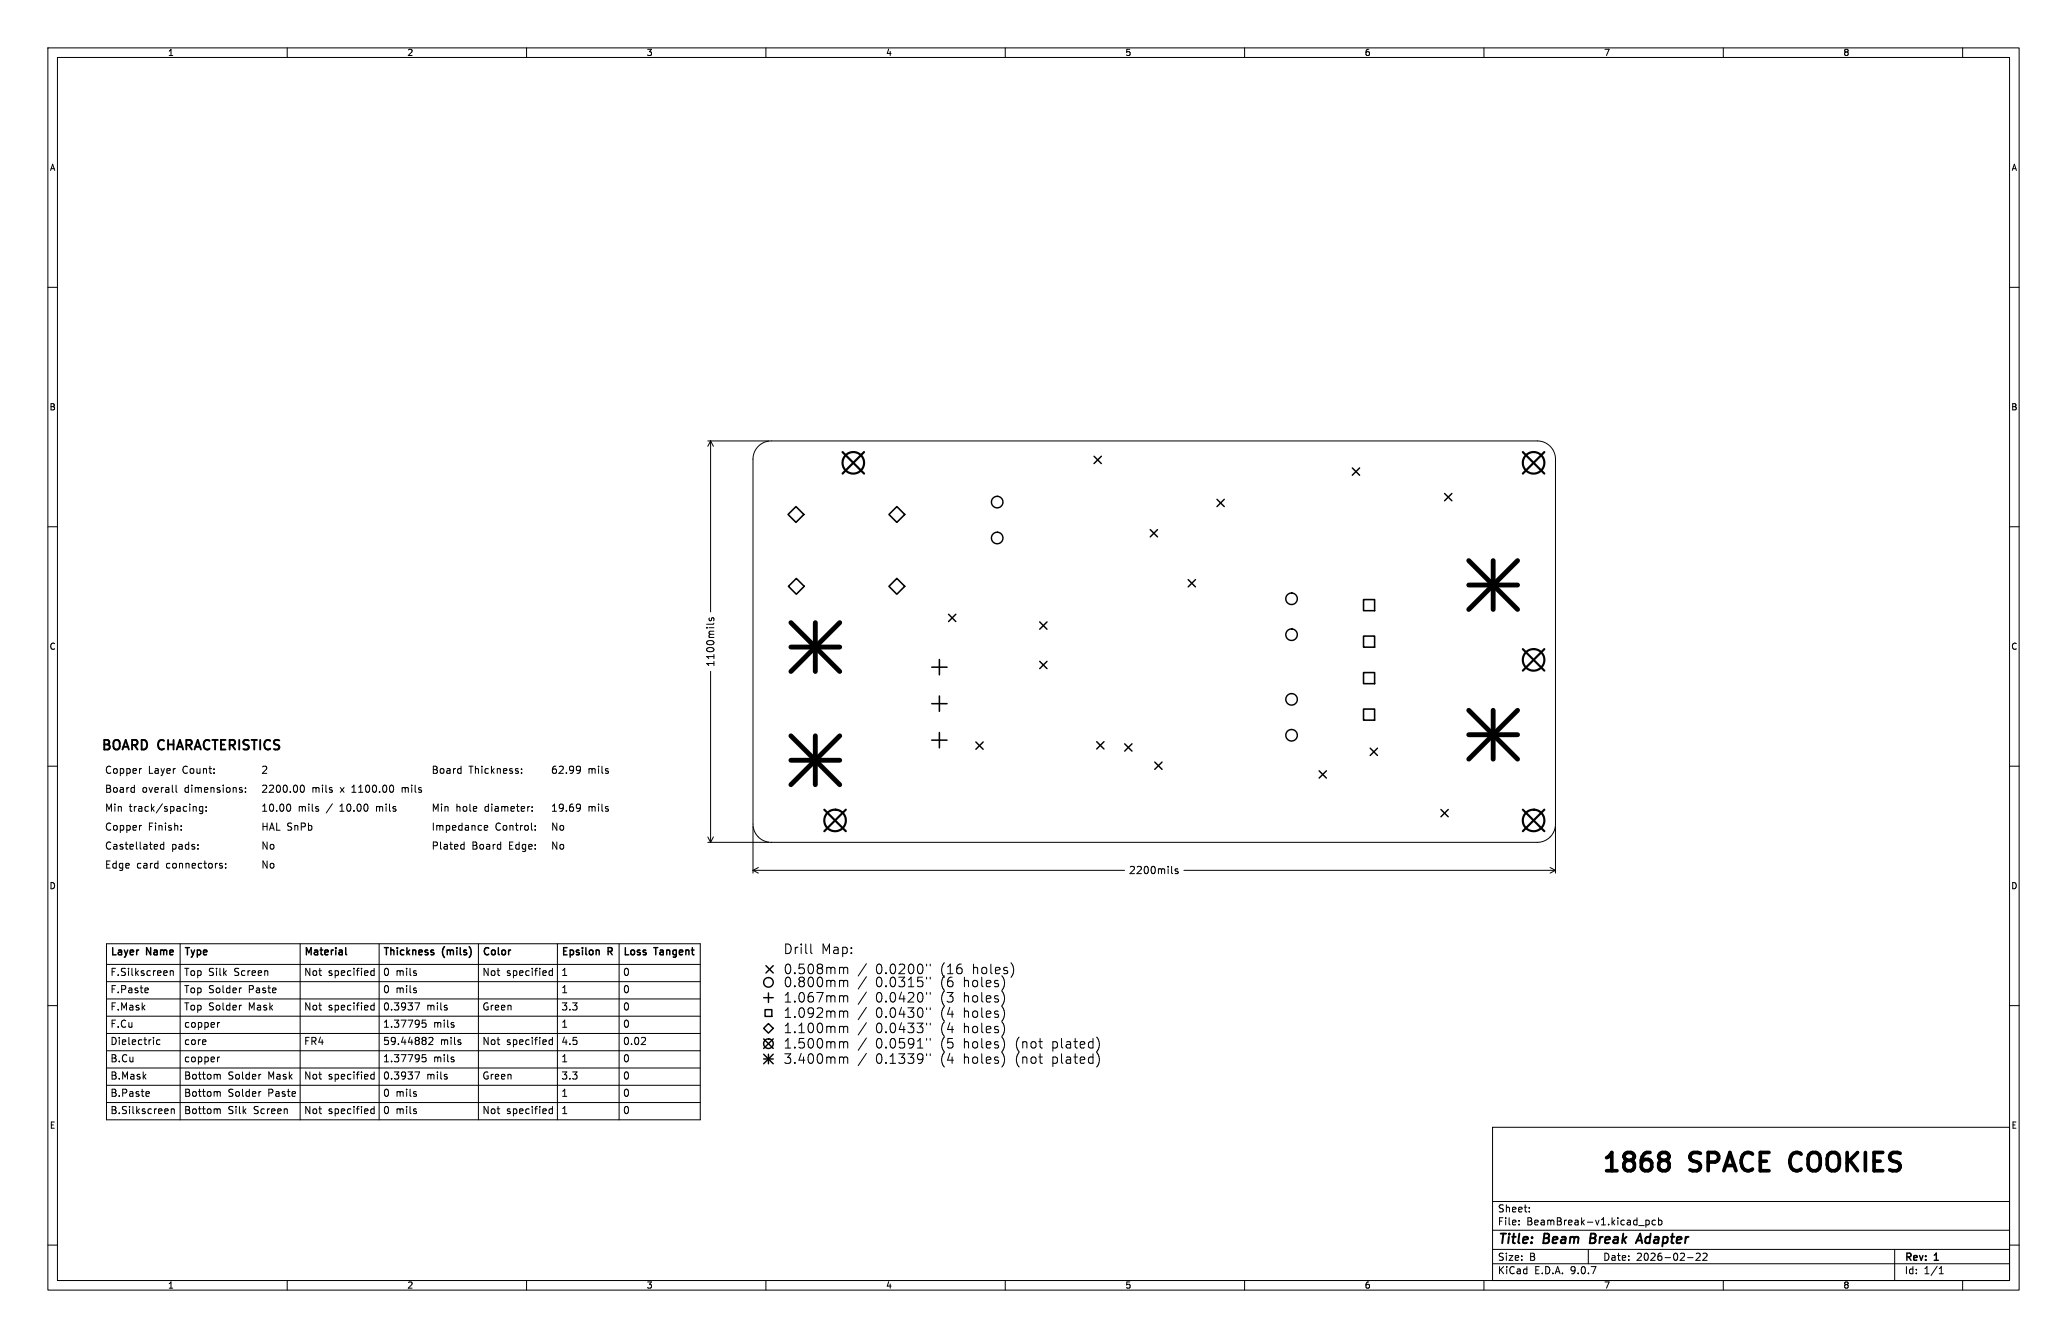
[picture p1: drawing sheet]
<svg xmlns="http://www.w3.org/2000/svg" width="432mm" height="279mm" viewBox="0 0 432 279" stroke-linecap="round" stroke-linejoin="round" font-family="sans-serif">
<defs><g id="words">
<g font-size="5.3">
<text x="334.4" y="245.8">1868</text>
<text x="353.3" y="245.8">SPACE</text>
<text x="375.7" y="245.8">COOKIES</text>
</g>
<g font-size="2.8">
<text x="21" y="157.6">BOARD</text>
<text x="33.2" y="157.6">CHARACTERISTICS</text>
<text x="312.8" y="260.3">Title:</text>
<text x="322.5" y="260.3">Beam</text>
<text x="333" y="260.3">Break</text>
<text x="343.7" y="260.3">Adapter</text>
</g>
<g font-size="2.1">
<text x="149.5" y="139.4" transform="rotate(-90 149.5 139.4)">1100mils</text>
<text x="21.8" y="162">Copper</text>
<text x="21.8" y="166">Board</text>
<text x="29.7" y="166">overall</text>
<text x="31" y="162">Layer</text>
<text x="38.4" y="162">Count:</text>
<text x="38.8" y="166">dimensions:</text>
<text x="54.5" y="162">2</text>
<text x="54.5" y="166">2200.00</text>
<text x="65.2" y="166">mils</text>
<text x="71.3" y="166">x</text>
<text x="74" y="166">1100.00</text>
<text x="84.7" y="166">mils</text>
<text x="90" y="162">Board</text>
<text x="98" y="162">Thickness:</text>
<text x="115" y="162">62.99</text>
<text x="122.9" y="162">mils</text>
<text x="21.8" y="169.9">Min</text>
<text x="21.8" y="173.9">Copper</text>
<text x="27" y="169.9">track/spacing:</text>
<text x="31" y="173.9">Finish:</text>
<text x="54.5" y="169.9">10.00</text>
<text x="54.5" y="173.9">HAL SnPb</text>
<text x="62.3" y="169.9">mils</text>
<text x="68.5" y="169.9">/</text>
<text x="71.5" y="169.9">10.00</text>
<text x="79.4" y="169.9">mils</text>
<text x="90" y="173.9">Impedance</text>
<text x="90" y="169.9">Min</text>
<text x="95.3" y="169.9">hole</text>
<text x="101.5" y="169.9">diameter:</text>
<text x="103.5" y="173.9">Control:</text>
<text x="115" y="173.9">No</text>
<text x="115" y="169.9">19.69</text>
<text x="122.9" y="169.9">mils</text>
<text x="21.8" y="177.9">Castellated</text>
<text x="35.9" y="177.9">pads:</text>
<text x="54.5" y="177.9">No</text>
<text x="90" y="177.9">Plated</text>
<text x="98.6" y="177.9">Board</text>
<text x="106.6" y="177.9">Edge:</text>
<text x="115" y="177.9">No</text>
<text x="21.8" y="181.8">Edge</text>
<text x="28.6" y="181.8">card</text>
<text x="35" y="181.8">connectors:</text>
<text x="54.5" y="181.8">No</text>
<text x="235.7" y="182.8">2200mils</text>
<text x="23" y="200.2">Layer</text>
<text x="23" y="203.9">F.Silkscreen</text>
<text x="30.7" y="200.2">Name</text>
<text x="38.4" y="203.9">Top Silk</text>
<text x="38.4" y="200.2">Type</text>
<text x="48.7" y="203.9">Screen</text>
<text x="63.5" y="200.2">Material</text>
<text x="63.5" y="203.9">Not</text>
<text x="68.4" y="203.9">specified</text>
<text x="80" y="203.9">0 mils</text>
<text x="80" y="200.2">Thickness</text>
<text x="92.5" y="200.2">(mils)</text>
<text x="100.7" y="200.2">Color</text>
<text x="100.7" y="203.9">Not</text>
<text x="105.6" y="203.9">specified</text>
<text x="117.2" y="203.9">1</text>
<text x="117.2" y="200.2">Epsilon</text>
<text x="127.1" y="200.2">R</text>
<text x="130.1" y="203.9">0</text>
<text x="130.1" y="200.2">Loss</text>
<text x="136.8" y="200.2">Tangent</text>
<text x="23" y="207.5">F.Paste</text>
<text x="38.4" y="207.5">Top Solder</text>
<text x="51.7" y="207.5">Paste</text>
<text x="80" y="207.5">0 mils</text>
<text x="117.2" y="207.5">1</text>
<text x="130.1" y="207.5">0</text>
<text x="23" y="214.8">F.Cu</text>
<text x="23" y="211.1">F.Mask</text>
<text x="38.4" y="211.1">Top Solder</text>
<text x="38.4" y="214.8">copper</text>
<text x="51.7" y="211.1">Mask</text>
<text x="63.5" y="211.1">Not</text>
<text x="68.4" y="211.1">specified</text>
<text x="80" y="214.8">1.37795</text>
<text x="80" y="211.1">0.3937</text>
<text x="89" y="211.1">mils</text>
<text x="90.4" y="214.8">mils</text>
<text x="100.7" y="211.1">Green</text>
<text x="117.2" y="211.1">3.3</text>
<text x="117.2" y="214.8">1</text>
<text x="130.1" y="214.8">0</text>
<text x="130.1" y="211.1">0</text>
<text x="23" y="218.4">Dielectric</text>
<text x="23" y="222">B.Cu</text>
<text x="38.4" y="222">copper</text>
<text x="38.4" y="218.4">core</text>
<text x="63.5" y="218.4">FR4</text>
<text x="80" y="222">1.37795</text>
<text x="80" y="218.4">59.44882</text>
<text x="90.4" y="222">mils</text>
<text x="91.8" y="218.4">mils</text>
<text x="100.7" y="218.4">Not</text>
<text x="105.6" y="218.4">specified</text>
<text x="117.2" y="222">1</text>
<text x="117.2" y="218.4">4.5</text>
<text x="130.1" y="222">0</text>
<text x="130.1" y="218.4">0.02</text>
<text x="23" y="225.6">B.Mask</text>
<text x="38.4" y="225.6">Bottom</text>
<text x="47.5" y="225.6">Solder</text>
<text x="55.7" y="225.6">Mask</text>
<text x="63.5" y="225.6">Not</text>
<text x="68.4" y="225.6">specified</text>
<text x="80" y="225.6">0.3937</text>
<text x="89" y="225.6">mils</text>
<text x="100.7" y="225.6">Green</text>
<text x="117.2" y="225.6">3.3</text>
<text x="130.1" y="225.6">0</text>
<text x="23" y="232.8">B.Silkscreen</text>
<text x="23" y="229.2">B.Paste</text>
<text x="38.4" y="232.8">Bottom</text>
<text x="38.4" y="229.2">Bottom</text>
<text x="47.5" y="232.8">Silk</text>
<text x="47.5" y="229.2">Solder</text>
<text x="52.7" y="232.8">Screen</text>
<text x="55.7" y="229.2">Paste</text>
<text x="63.5" y="232.8">Not</text>
<text x="68.4" y="232.8">specified</text>
<text x="80" y="229.2">0 mils</text>
<text x="80" y="232.8">0 mils</text>
<text x="100.7" y="232.8">Not</text>
<text x="105.6" y="232.8">specified</text>
<text x="117.2" y="229.2">1</text>
<text x="117.2" y="232.8">1</text>
<text x="130.1" y="229.2">0</text>
<text x="130.1" y="232.8">0</text>
<text x="312.8" y="256.1">File:</text>
<text x="312.8" y="253.4">Sheet:</text>
<text x="318.9" y="256.1">BeamBreak-v1.kicad_pcb</text>
<text x="312.8" y="263.5">Size:</text>
<text x="319.5" y="263.5">B</text>
<text x="334.8" y="263.5">Date:</text>
<text x="341.8" y="263.5">2026-02-22</text>
<text x="397.8" y="263.7">Rev:</text>
<text x="404.2" y="263.7">1</text>
<text x="312.8" y="266.3">KiCad</text>
<text x="320.5" y="266.3">E.D.A.</text>
<text x="328.1" y="266.3">9.0.7</text>
<text x="397.8" y="266.3">Id:</text>
<text x="401.9" y="266.3">1/1</text>
</g>
<g font-size="1.8">
<text x="35" y="11.9">1</text>
<text x="85" y="11.9">2</text>
<text x="135" y="11.9">3</text>
<text x="185" y="11.9">4</text>
<text x="235" y="11.9">5</text>
<text x="285" y="11.9">6</text>
<text x="335" y="11.9">7</text>
<text x="385" y="11.9">8</text>
<text x="10.3" y="35.9">A</text>
<text x="420.1" y="35.9">A</text>
<text x="10.3" y="85.9">B</text>
<text x="420.1" y="85.9">B</text>
<text x="10.3" y="135.9">C</text>
<text x="420.1" y="135.9">C</text>
<text x="10.3" y="185.9">D</text>
<text x="420.1" y="185.9">D</text>
<text x="10.3" y="235.9">E</text>
<text x="420.1" y="235.9">E</text>
<text x="35" y="269.3">1</text>
<text x="85" y="269.3">2</text>
<text x="135" y="269.3">3</text>
<text x="185" y="269.3">4</text>
<text x="235" y="269.3">5</text>
<text x="285" y="269.3">6</text>
<text x="335" y="269.3">7</text>
<text x="385" y="269.3">8</text>
</g>
</g></defs>
<g fill="none" stroke="#000" stroke-width=".21">
<path d="M10 10h411.8v259.4h-411.8zM12 12h407.8v255.4h-407.8zM60 10v2M110 10v2M160 10v2M210 10v2M260 10v2M310 10v2M360 10v2M410 10v2M10 60h2M419.8 60h2"/>
<path d="M147.9 92.1h12.7M148.4 92.1v35.7M148.4 92.1l.6 1.1M148.4 92.1l-.5 1.1M158.4 93.2l1.3-.8 1.4-.3h160l1.7 .4 .9 .5 .6 .8 .5 1 .1 1v76.3l-.3 1.6-.6 .9-.8 .7-1 .4-1 .2h-160.1l-1.6-.4-.9-.6-.7-.8-.4-.9-.2-1.1v-76.3l.3-1.4zM10 110h2M419.8 110h2M148.2 129.1l-.1 .3 .2 .2h.3l.1-.5h.4v.5M149.1 130.1v.2M10 160h2M96.3 160v1.5M120.7 160l.5 .1a.99 .99 0 0 1-.4 1.4"/>
<path d="M148.4 140.2v35.7M419.8 160h2M27.9 164.5h.2M28.1 164v1.5M28.1 165.4l-.2 .1M29.6 172.4h-.3M29.6 160.5l-.3 .1M32.9 176.4v.3l-.7 .1M34.2 176.4l-.4-.1-.3 .3 .1 .7h.6M34.2 175.8v1.5M36.8 164v1.2l.2 .3M37.9 172.4v.2"/>
<path d="M37.9 173.2v.2M40.4 168.5h.5l.1 .9M42.4 168.5l-.5-.1-.3 .3 .2 .6h.6M42.4 168.4v1.2l-.3 .3-.4-.1M43.1 169.3v.1M43.1 168.5v.1M50.4 165l.2 .2-.2 .3M50.4 164.5h.2M51.3 165.3v.2M51.3 164.5v.2M60.2 167.9a.8 .8 0 0 1 .5 .8 .8 .8 0 0 1-.5 .7M62.9 164.1l.2-.1a.8 .8 0 0 1 .5 .7 .8 .8 0 0 1-.5 .8l-.2-.2-.2-.4z"/>
<path d="M78.7 168.4v1M78.9 168.4l-.2 .2M82.2 164.2v1M84 164.5v1M84.2 164.5l-.2 .1M96.2 160.5l.1 .1M96.3 161.4l-.1 .1M96.5 176.3l.5 .1M97 177.3h-.5M97 175.8v1.5M101.2 172.9l.7-.2-.1-.3h-.4l-.2 .2v.7h.6M109 161.4v.1"/>
<path d="M109 160.6v.1M111.2 169.3v.1M111.2 168.5v.1M111.8 173.2v.2M111.8 172.4v.2M120.7 167.9l.5 .2a.99 .99 0 0 1-.4 1.3M121.3 168.6l-.2 .2h-.4M121.3 160.6l-.2 .3h-.4M147.9 175.9h12.7M147.9 174.8l.5 1.1M149 174.8l-.6 1.1M157.3 172.6v9.7"/>
<path d="M161.1 175.9h.1M324.9 172.6v9.7M22.2 197.1h124.1v36.7h-124.1zM37.6 197.1v36.7M46.3 180.8l.2 .2-.2 .3M46.3 180.3l.1 .1M47.1 180.4v.1M47.1 181.1v.2M62.7 197.1v36.7M79.2 197.1v36.7M99.9 197.1v36.7M116.4 197.1v36.7"/>
<path d="M129.3 197.1v36.7M157.3 181.7h77.6M157.3 181.7l1.1 .6M158.4 181.2l-1.1 .5M164.1 197.1a1.01 1.01 0 0 1 1.2 1 1.01 1.01 0 0 1-1.2 1zM166.1 197.8v1.3M166.7 197.8l-.4 .1-.2 .3M167.4 197.1v.2M167.4 197.8v1.3M168.3 197.1v1.7l.3 .3M169.4 197.1v1.7l.3 .3M171.9 199.1v-2l.7 1.5 .7-1.5v2"/>
<path d="M174.2 197.9h.8l.1 1.2M175.1 198.3l-.7 .1a.39 .39 0 0 0-.3 .3 .39 .39 0 0 0 .3 .4l.7-.1M176 197.9l.6-.1 .4 .4v.5l-.2 .3h-.8M176 197.8v2M177.9 197.9v.2M177.9 198.9v.2M244.8 182.4h.2M246.1 181.5l-.4-.1-.2 .2v.3l.6 .1v.4h-.6M247.3 181.7h77.6M323.8 181.2l1.1 .5M324.9 181.7l-1.1 .6M10 210h2"/>
<path d="M22.2 208.6h124.1M22.2 205h124.1M22.2 219.4h124.1M22.2 212.2h124.1M22.2 215.8h124.1M22.2 201.4h124.1M30.8 206.3l.2 .4-.7 .1M30.9 207.2l-.1 .1M33.4 217.2l-.4-.1-.3 .3 .1 .7h.6M35.6 202.8l.2-.1 .3 .1 .1 .9M35.6 202.7v1M45.9 213.5l-.5 .3"/>
<path d="M50.4 209.9l-.3 .2M50.4 206.3l-.3 .2M55.9 202.8v.9M57.6 206.4l.1 .3-.8 .1M78.2 202.8l-.5-.1-.3 .3 .2 .6h.6M78.2 202.2v1.5M78.2 209.4v1.5M78.2 210l-.5-.1-.3 .3 .2 .6h.6M86.7 209.4h1l-.7 1.5M86.8 206.8l.2 .2-.2 .3M86.8 203.2l.2 .2-.2 .3M86.8 206.3l.1 .1"/>
<path d="M86.8 202.7l.1 .1M88.9 213h-.7v.7l.2-.1 .5 .1 .1 .2-.1 .5-.2 .1-.5-.1M89.6 216.8l.6-.2 .2 .5-.9 1h.9M93.2 210.4l.2 .2-.2 .3M93.2 209.9l.2 .1M94.7 214l.2 .2-.2 .3M94.7 213.5l.1 .1M96.1 217.6l.2 .2-.2 .3M96.1 217.1l.1 .1M115.4 202.8l-.4-.1-.3 .3 .1 .6h.6M115.4 202.2v1.5M115.4 216.6v1.5"/>
<path d="M115.4 217.2l-.4-.1-.3 .3 .1 .7h.6M134.7 216.7l.2 .2-.1 .4-.9 .8h1M164 217.4l.6-.5v2M164 214.2l.6-.5v2M164 207.8l.6-.5v2M164 211l.6-.5v2M164 218.9h1.2M164 209.3h1.2M164 215.7h1.2M164 212.5h1.2M164.2 201.5l.3-.2a1.05 1.05 0 0 1 .5 1.7 .47 .47 0 0 1-.4 .3 .47 .47 0 0 1-.5-.4l-.1-.8zM164.2 204.2l.3-.1a1.05 1.05 0 0 1 .5 1.7 .47 .47 0 0 1-.4 .3 .47 .47 0 0 1-.5-.4l-.1-.9z"/>
<path d="M166 215.5v.2M166 203.1v.2M166 212.3v.2M166 209.1v.2M166 205.9v.2M166 218.7v.2M166.9 215.7h1.1M166.9 214.2l.6-.5v2M167.1 210.6a.57 .57 0 0 1 .7 0 .57 .57 0 0 1 .2 .6l-.1 .9a.49 .49 0 0 1-.4 .4 .49 .49 0 0 1-.5-.4l-.1-.9zM167.1 207.4a.57 .57 0 0 1 .7 0 .57 .57 0 0 1 .2 .6l-.1 .9a.49 .49 0 0 1-.4 .3 .49 .49 0 0 1-.5-.3l-.1-.9zM167.3 204.9a.43 .43 0 0 1-.4-.4 .43 .43 0 0 1 .4-.4h.4a.43 .43 0 0 1 .3 .4 .43 .43 0 0 1-.3 .4M167.3 204.9l-.4 .4 .1 .6 .3 .2 .6-.1 .1-.3v-.4l-.3-.4"/>
<path d="M167.3 204.9h.4M167.4 220l-.5 1.4h1.2M167.9 216.9h-.9l-.1 .9 .3-.2 .7 .1 .1 .3-.1 .7-.2 .2h-.5l-.3-.2M167.9 201.3h-.9l-.1 1 .3-.2 .7 .1 .1 .3-.1 .6-.2 .2h-.5l-.3-.2M169 201.5l.5-.2a1.25 1.25 0 0 1 0 2h-.2a1.18 1.18 0 0 1-.4-1.6zM169 213.8a.58 .58 0 0 1 .7 0 .58 .58 0 0 1 .2 .6v.9a.49 .49 0 0 1-.5 .4 .49 .49 0 0 1-.5-.4l-.1-.9zM169 217a.58 .58 0 0 1 .7 0 .58 .58 0 0 1 .2 .6v.9a.49 .49 0 0 1-.5 .4 .49 .49 0 0 1-.5-.4l-.1-.9zM169 204.2l.5-.1a1.25 1.25 0 0 1 0 2h-.2a1.18 1.18 0 0 1-.4-1.7zM169.8 207.3a.79 .79 0 0 0-1 .8v.8l.2 .3 .6 .1 .3-.2v-.7l-.1-.3-.6-.1-.4 .4M169.9 211.3l-.3 .4-.6-.1-.2-.3v-.5l.2-.3h.6l.3 .1a1.36 1.36 0 0 1-.4 1.8l-.5 .1M170.6 207.3h1.3l-.8 2M170.7 210.6l.3-.1h.7a.54 .54 0 0 1 .1 .8l-1.2 1.2h1.3"/>
<path d="M170.9 204.2l.5-.1a1.25 1.25 0 0 1 0 2 .66 .66 0 0 1-.7-.8zM170.9 217l.5-.1a1.25 1.25 0 0 1 0 2h-.2a1.13 1.13 0 0 1-.4-1.7zM170.9 213.8l.5-.1a1.25 1.25 0 0 1 0 2h-.2a1.13 1.13 0 0 1-.4-1.7zM171.1 202.2a.43 .43 0 0 1-.4-.4 .43 .43 0 0 1 .4-.5h.4a.43 .43 0 0 1 .4 .5 .43 .43 0 0 1-.4 .4M171.1 202.2l-.4 .4 .1 .5 .3 .2 .6-.1 .2-.3v-.3l-.4-.4M171.1 202.2h.4M172.7 214.5l.6-.2 .3 .3M172.7 211.3l.6-.2 .3 .3M172.7 202.2a.5 .5 0 0 1 .9 .1M172.7 208.1a.5 .5 0 0 1 .9 .1M172.7 217.7a.5 .5 0 0 1 .9 .1M172.7 204.9a.5 .5 0 0 1 .9 .1"/>
<path d="M172.7 202v1.3M172.7 204.7v1.4M172.7 207.9v1.4M172.7 211.1v1.4M172.7 214.3v1.4M172.7 217.5v1.4M173.6 214.6l.3-.3 .4 .1 .1 1.3M173.6 217.8l.3-.3 .4 .1 .1 1.3M173.6 205l.3-.3 .4 .1 .1 1.3M173.6 208.2l.3-.3 .4 .1 .1 1.3M173.6 202.3l.3-.3 .4 .1 .1 1.2M173.6 211.4l.3-.3 .4 .1 .1 1.3"/>
<path d="M173.6 202.3v1M173.6 205v1.1M173.6 208.2v1.1M173.6 211.4v1.1M173.6 214.6v1.1M173.6 217.8v1.1M175.4 211.3a.5 .5 0 0 1 .8 0v.1M175.4 202.2a.5 .5 0 0 1 .8 .1M175.4 214.5l.5-.2 .3 .3M175.4 217.7a.5 .5 0 0 1 .8 .1M175.4 208.1a.5 .5 0 0 1 .8 .1M175.4 204.9a.5 .5 0 0 1 .8 .1"/>
<path d="M175.4 202v1.3M175.4 204.7v1.4M175.4 207.9v1.4M175.4 211.1v1.4M175.4 214.3v1.4M175.4 217.5v1.4M176.2 214.6l.3-.3 .5 .1 .1 1.3M176.2 205l.3-.3 .5 .1 .1 1.3M176.2 208.2l.3-.3 .5 .1 .1 1.3M176.2 211.4l.3-.3 .5 .1 .1 1.3M176.2 217.8l.3-.3 .5 .1 .1 1.3M176.2 202.3l.3-.3 .5 .1 .1 1.2"/>
<path d="M176.2 202.3v1M176.2 205v1.1M176.2 208.2v1.1M176.2 211.4v1.1M176.2 214.6v1.1M176.2 217.8v1.1M181 220l-1.7 2.5M181 207.2l-1.7 2.5M181 204l-1.7 2.5M181 210.4l-1.7 2.5M181 201.2l-1.7 2.6M181 213.6l-1.7 2.5"/>
<path d="M181 216.8l-1.7 2.5M183.3 204.2a.58 .58 0 0 1 .7 0 .58 .58 0 0 1 .2 .6v.5a.56 .56 0 0 1-.3 .7 .56 .56 0 0 1-.7-.3 1.71 1.71 0 0 1 .1-1.5zM183.3 213.8a.56 .56 0 0 1 .7-.1 .56 .56 0 0 1 .2 .7l-.1 .9a.49 .49 0 0 1-.4 .4 .49 .49 0 0 1-.5-.4l-.1-.9zM183.3 210.6a.56 .56 0 0 1 .7-.1 .56 .56 0 0 1 .2 .7l-.1 .9a.49 .49 0 0 1-.4 .4 .49 .49 0 0 1-.5-.4l-.1-.9zM183.3 201.5a.58 .58 0 0 1 .7-.1 .58 .58 0 0 1 .2 .7v.5a.56 .56 0 0 1-.3 .7 .56 .56 0 0 1-.7-.4 1.71 1.71 0 0 1 .1-1.4zM183.3 207.4l.5-.1a1.25 1.25 0 0 1 0 2l-.4-.1a1.38 1.38 0 0 1-.2-1.6zM183.3 217a.56 .56 0 0 1 .7-.1 .56 .56 0 0 1 .2 .7l-.1 .9a.49 .49 0 0 1-.4 .4 .49 .49 0 0 1-.5-.4l-.1-.9zM185.1 203.1v.2M185.1 205.9v.2M185.1 209.1v.2M185.1 212.3v.2M185.1 215.5v.2"/>
<path d="M185.1 218.7v.2M186.2 204.1a.5 .5 0 0 1 .8 .3 1.18 1.18 0 0 1-.4 1.7h-.2a1.18 1.18 0 0 1-.4-1.7zM186.2 213.7h.4a1.25 1.25 0 0 1 0 2h-.2a1.33 1.33 0 0 1-.2-2zM186.2 201.4a.5 .5 0 0 1 .8 .3 1.18 1.18 0 0 1-.4 1.6h-.2a1.18 1.18 0 0 1-.4-1.6zM186.2 216.9h.4a1.25 1.25 0 0 1 0 2h-.2a1.33 1.33 0 0 1-.2-2zM186.2 207.3h.4a1.25 1.25 0 0 1 0 2h-.2a1.21 1.21 0 0 1-.2-2zM186.2 210.5h.4a1.25 1.25 0 0 1 0 2h-.2a1.33 1.33 0 0 1-.2-2zM187.8 204.1h1.2l-.7 .7 .6 .2v.9l-.3 .2h-.6l-.2-.2M187.9 201.5l.2-.2h.5a.56 .56 0 0 1 .3 .9l-1.1 1.1h1.2M188.3 210.4l-.4 1.4h1.2M188.3 213.6l-.4 1.4h1.2M188.3 207.2l-.4 1.4h1.2"/>
<path d="M188.8 207.9v1.4M188.8 211.1v1.4M188.8 214.3v1.4M188.9 216.9h-1v.9l.2-.2 .7 .1 .2 .3-.1 .7-.3 .2h-.5l-.2-.2M189.7 210.5h1.2l-.7 .7 .6 .2v.9l-.3 .2h-.6l-.2-.2M189.7 213.7h1.2l-.7 .7 .6 .2v.9l-.3 .2h-.6l-.2-.2M189.8 204.6l.5-.5v2M189.8 207.4l.2-.1h.5l.3 .1 .1 .4-.1 .3-1.1 1.2h1.2M189.8 206.1h1.1M190 201.4a.59 .59 0 0 1 .7 .1 .59 .59 0 0 1 .2 .6v.5a.56 .56 0 0 1-.3 .7 .56 .56 0 0 1-.7-.4l-.1-.8zM190.9 217.7l-.4 .4-.6-.1-.1-.3v-.5l.3-.3h.4l.4 .3a1.48 1.48 0 0 1-.4 1.6l-.6 .1M191.6 213.7h1.2l-.7 .7 .6 .2v.9l-.3 .2h-.5l-.3-.2"/>
<path d="M191.7 217.4l.5-.5v2M191.7 218.9h1.1M191.9 201.4a.61 .61 0 0 1 .7 .1 .61 .61 0 0 1 .2 .6v.5a.56 .56 0 0 1-.3 .7 .56 .56 0 0 1-.7-.4 1.56 1.56 0 0 1 .1-1.5zM191.9 207.3h.4a1.25 1.25 0 0 1 0 2h-.2a1.33 1.33 0 0 1-.2-2zM191.9 210.5h.2a1.03 1.03 0 0 1 .6 1.6 .49 .49 0 0 1-.5 .4 .49 .49 0 0 1-.4-.4l-.1-.9zM192.7 204.1h-.9l-.1 .9 .2-.2 .7 .1 .2 .3-.1 .7-.3 .2h-.5l-.2-.2M193.6 201.3v.4M193.6 204.1v.3M193.6 207.3v.3M193.6 210.5v.3M193.6 213.7v.3M193.6 216.9v.3"/>
<path d="M194.3 201.3v.4M194.3 204.1v.3M194.3 207.3v.3M194.3 210.5v.3M194.3 213.7v.3M194.3 216.9v.3M197.3 203.8a2.29 2.29 0 0 0 0 3M197.3 213.4a2.29 2.29 0 0 0 0 3M197.3 219.8a2.29 2.29 0 0 0 0 3M197.3 201a2.29 2.29 0 0 0 0 3.1M197.3 210.2a2.29 2.29 0 0 0 0 3M197.3 216.6a2.29 2.29 0 0 0 0 3"/>
<path d="M197.3 207a2.29 2.29 0 0 0 0 3M197.9 207.3h1.2l-.7 .7 .6 .2v.9l-.3 .2h-.6l-.2-.2M197.9 201.9l.6-.6v2M197.9 203.3h1.2M198.4 213.6l-.5 1.4h1.3M198.4 210.4l-.5 1.4h1.3M198.4 220l-.5 1.4h1.3M198.9 204.1l-.6 .1a1.45 1.45 0 0 0-.3 1.6l.3 .3 .6-.1 .2-.3v-.5l-.4-.4h-.4l-.4 .4M198.9 211.1v1.4M198.9 214.3v1.4M199 216.9h-1l-.1 .9 .3-.2 .7 .1 .2 .3-.1 .7-.3 .2h-.5l-.3-.2M200.8 201.3l-.6 .1a1.52 1.52 0 0 0-.2 1.8h.8l.2-.3v-.4l-.4-.4h-.4l-.3 .4"/>
<path d="M201.5 214.5l.3-.2 .4 .1 .1 1.3M201.5 208.1a.5 .5 0 0 1 .8 .1v1.1M201.5 204.9a.5 .5 0 0 1 .8 .1v1.1M201.5 217.7a.5 .5 0 0 1 .8 .1v1.1M201.5 211.3a.5 .5 0 0 1 .8 0v1.2M201.5 204.1v2M201.5 207.3v2M201.5 210.5v2M201.5 213.7v2M201.5 216.9v2M203.3 204.9a.55 .55 0 0 1 .9 .2v.6a.54 .54 0 0 1-.5 .4 .54 .54 0 0 1-.5-.4zM203.3 211.3a.54 .54 0 0 1 .5-.2 .54 .54 0 0 1 .4 .4v.6a.54 .54 0 0 1-.5 .4 .54 .54 0 0 1-.5-.4z"/>
<path d="M203.3 217.7a.55 .55 0 0 1 .9 .2v.6a.54 .54 0 0 1-.5 .4 .54 .54 0 0 1-.5-.4zM203.3 214.5a.54 .54 0 0 1 .5-.2 .54 .54 0 0 1 .4 .4v.6a.54 .54 0 0 1-.5 .4 .54 .54 0 0 1-.5-.4zM203.4 202.2a.5 .5 0 0 1 .8 .1v1M203.4 208a.56 .56 0 0 1 .8 .3v.6a.54 .54 0 0 1-.5 .4 .54 .54 0 0 1-.5-.4v-.6zM203.4 201.3v2M205.1 213.7v1.7l.3 .3M205.1 210.5v1.7l.3 .3M205.1 207.3v1.7l.3 .3M205.1 216.9v1.7l.3 .3M205.1 204.1v1.7l.3 .3M205.3 202.1a.56 .56 0 0 1 .8 .3v.5a.54 .54 0 0 1-.5 .4 .54 .54 0 0 1-.5-.4v-.5zM206 208.6l1-.2-.1-.4-.6-.1-.3 .3 .1 1h.8"/>
<path d="M206 218.2l1-.2-.1-.4-.6-.1-.3 .3 .1 1h.8M206 211.8l1-.2-.1-.4-.6-.1-.3 .3 .1 1h.8M206 205.4l1-.2-.1-.4-.6-.1-.3 .3 .1 1h.8M206 215l1-.2-.1-.4-.6-.1-.3 .3 .1 1h.8M207 201.3v1.7l.3 .3M207.9 202.7l1-.2-.1-.4-.6-.1-.3 .3 .1 .9h.8M208.5 208l-.5-.1-.2 .3 .1 .3 .6 .2v.5h-.7M208.5 204.8l-.5-.1-.2 .3 .1 .3 .6 .2v.5h-.7M208.5 217.6l-.5-.1-.2 .3 .1 .3 .6 .2v.5h-.7M208.5 214.4l-.5-.1-.2 .3 .1 .3 .6 .2v.5h-.7M208.5 211.2l-.5-.1-.2 .3 .1 .3 .6 .2v.5h-.7M209.3 207a2.29 2.29 0 0 1 0 3"/>
<path d="M209.3 203.8a2.29 2.29 0 0 1 0 3M209.3 219.8a2.29 2.29 0 0 1 0 3M209.3 210.2a2.29 2.29 0 0 1 0 3M209.3 213.4a2.29 2.29 0 0 1 0 3M209.3 216.6a2.29 2.29 0 0 1 0 3M210.4 202.1l-.5-.1-.2 .3 .1 .3 .6 .2v.4h-.7M211.2 201a2.29 2.29 0 0 1 0 3.1M212.9 219.8a2.32 2.32 0 0 0-.1 2.9l.1 .1M212.9 216.6a2.29 2.29 0 0 0 0 3M213.7 217.7a.5 .5 0 0 1 .8 .1v1.1M213.7 217.5v1.4M215.5 217.7a.54 .54 0 0 1 .9 .2v.6a.54 .54 0 0 1-.5 .4 .54 .54 0 0 1-.5-.4z"/>
<path d="M217 217.5h.8M217.3 216.9v1.7l.1 .2 .4 .1M219.9 217.6l.6-.1 .4 .4v.6l-.2 .3h-.8M219.9 217.5v2M221.8 216.9v1.7l.2 .3M222.8 217.6h.8l.1 1.3M223.7 218l-.8 .1a.39 .39 0 0 0-.2 .4 .39 .39 0 0 0 .3 .4l.7-.1M224.3 217.5h.8M224.6 216.9v1.7l.1 .2 .4 .1M225.7 218.2l.9-.2-.1-.4-.6-.1-.2 .3 .1 1h.7M228.3 217.6l-.5-.1-.4 .4v.6l.2 .3h.7M228.3 216.9v2"/>
<path d="M229.1 216.6a2.29 2.29 0 0 1 0 3M229.1 219.8a2.29 2.29 0 0 1 0 3M419.8 210h2M22.2 226.6h124.1M22.2 230.2h124.1M22.2 223h124.1M30.7 227.9l.4 .1 .1 .3-.7 .1M31.1 228.9h-.4M35.8 231.7l.2-.2 .3 .1 .1 .9M35.8 231.5v1M45.6 231.5l.4 .3v.7M45.6 224.3l.4 .3v.7"/>
<path d="M45.6 227.9l.4 .3v.7M45.9 220.7l-.5 .3M54.5 224.3l-.3 .2M54.5 227.9l-.3 .2M59.9 231.6l.1 .9M61.7 228v.3l-.7 .1M78.2 231.6l-.5-.1-.3 .3 .2 .7h.6M78.2 223.8v1.5M78.2 231v1.5M78.2 224.4l-.5-.1-.3 .3 .2 .7h.6M86.7 223.8h1l-.7 1.5M86.8 228.4l.2 .3-.2 .2"/>
<path d="M86.8 232l.2 .3-.2 .2M86.8 227.9l.1 .1M86.8 231.5l.1 .1M88.9 220.2h-.7v.7l.2-.1 .5 .1 .1 .2-.1 .5-.2 .1-.5-.1M93.2 224.8l.2 .3-.2 .2M93.2 224.3l.2 .1M94.7 221.2l.2 .2-.2 .3M94.7 220.7l.1 .1M115.4 231v1.5M115.4 231.6l-.4-.1-.3 .3 .1 .7h.6M163.9 220.1h1.3l-.7 .7 .6 .2v.9l-.3 .2h-.6l-.3-.2M166 221.9v.2"/>
<path d="M167.9 220.7v1.4M169 220.2a.58 .58 0 0 1 .7 0 .58 .58 0 0 1 .2 .6v.9a.56 .56 0 0 1-.8 .3 .56 .56 0 0 1-.3-.7zM170.9 220.2l.5-.1a1.25 1.25 0 0 1 0 2 .66 .66 0 0 1-.7-.8zM172.7 220.9l.6-.2 .3 .3M172.7 220.7v1.4M173.6 221l.3-.3 .4 .1 .1 1.3M173.6 221v1.1M175.4 220.9l.5-.2 .3 .3M175.4 220.7v1.4M176.2 221l.3-.3 .5 .1 .1 1.3M176.2 221v1.1M183.3 220.2a.58 .58 0 0 1 .7 0 .58 .58 0 0 1 .2 .6v.5a.56 .56 0 0 1-.3 .7 .56 .56 0 0 1-.7-.3l-.1-.9z"/>
<path d="M185.1 221.9v.2M185.9 220.6l.6-.5v2M185.9 222.1h1.2M187.8 220.1h1.2l-.7 .7 .6 .2v.9l-.3 .2h-.6l-.2-.2M189.7 220.1h1.2l-.7 .7 .6 .2v.9l-.3 .2h-.6l-.2-.2M192.8 220.9l-.4 .4-.5-.1-.2-.3 .1-.7 .2-.1h.4l.4 .3-.1 1.2-.3 .4-.5 .1M193.6 220.1v.3M194.3 220.1v.3M198.9 220.7v1.4M201.5 220.9l.3-.2 .4 .1 .1 1.3M201.5 220.1v2M203.3 220.9a.54 .54 0 0 1 .5-.2 .54 .54 0 0 1 .4 .4v.6a.54 .54 0 0 1-.5 .4 .54 .54 0 0 1-.5-.4z"/>
<path d="M205.1 220.1v1.7l.3 .3M206 221.4l1-.2-.1-.4-.6-.1-.3 .3 .1 1h.8M208.5 220.8l-.5-.1-.2 .3 .1 .3 .6 .2v.5h-.7M213.7 220.9l.2-.2 .5 .1 .1 1.3M213.7 220.7v1.4M215.5 220.9a.55 .55 0 0 1 .9 .2v.6a.54 .54 0 0 1-.5 .4 .54 .54 0 0 1-.5-.4zM217 220.7h.8M217.3 220.1v1.7l.1 .2 .4 .1M219.9 220.8l.6-.1 .4 .4v.6l-.2 .3h-.8M219.9 220.7v2M221.8 220.1v1.7l.2 .3M222.8 220.8h.8l.1 1.3"/>
<path d="M223.7 221.2l-.8 .1a.39 .39 0 0 0-.2 .4 .39 .39 0 0 0 .3 .4l.7-.1M224.3 220.7h.8M224.6 220.1v1.7l.1 .2 .4 .1M225.7 221.4l.9-.2-.1-.4-.6-.1-.2 .3 .1 1h.7M228.3 220.8l-.5-.1-.4 .4v.6l.2 .3h.7M228.3 220.1v2M311.8 235.4h108v32h-108zM10 260h2M311.8 256.9h108M311.8 250.9h108M317.3 255.6v.2M317.3 254.9v.1"/>
<path d="M319.5 252.9v.2M319.5 252.2v.1M342.3 255.9h1.2M343.8 254.8v1.5M343.8 254.9l.5-.1 .2 .3-.1 .6h-.6M345.8 254.9l-.4-.1-.3 .3 .2 .6h.5M346.5 254.9l.4-.1 .3 .3-.2 .6h-.5M346.5 254.3v1.5M419.8 260h2M60 267.4v2M110 267.4v2M160 267.4v2"/>
<path d="M210 267.4v2M260 267.4v2M310 267.4v2M311.8 263.9h108M311.8 260.9h108M331.8 260.9v3M352.5 262.6h1.2M355.1 261.8v.5l-.8 .9h.9M355.8 261.8l.5-.1 .3 .4-.9 1.1h.9M360 267.4v2M395.8 260.9v6.5M405.1 266h.9"/>
<path d="M405.1 264.9l.4-.4v1.5M410 267.4v2"/>
</g>
<g fill="none" stroke="#000" stroke-width=".4">
<path d="M22.7 154.7l-.3-.2h-.6v2M23.8 154.8a.68 .68 0 0 1 1.1 0M25.6 156.5l.7-2 .6 2M28.6 154.7l-.2-.2h-.8v2M30.5 154.8l-.4-.3h-.5v2M34.3 154.7l-.1-.1a.72 .72 0 0 0-1 .2M35.1 154.5v2M36.3 154.5v2M36.9 156.5l.7-2 .7 2M40 154.7l-.3-.2h-.8v2M40.6 156.5l.7-2 .7 2M43.8 154.7l-.1-.1a.72 .72 0 0 0-1 .2"/>
<path d="M44.4 154.5h1.1M44.9 154.5v2M47.1 154.5h-.9v2M49 154.7l-.3-.2h-.7v2M50 154.5v2M52 154.6l-.8-.1-.3 .2M52.5 154.5h1.2M53.1 154.5v2M54.4 154.5v2M56.4 154.7v-.1a.72 .72 0 0 0-1 .2M58.4 154.6l-.8-.1-.3 .2M332.3 257.6l-.2 2h.8"/>
<path d="M341.7 259.6l.9-2 .5 2M342 259h.9"/>
</g>
<path d="M347.2 240.7h.8a.82 .82 0 0 1 .7 .8 .82 .82 0 0 1-.7 .8M347.2 242.3h.8M348 242.3l.5 .4 .2 .3v.7l-.4 .6-.3 .2h-.8M374.3 241.2a2.64 2.64 0 0 0 0 2.7" fill="none" stroke="#000" stroke-width=".76"/>
<g fill="none" stroke="#000" stroke-width=".3">
<path d="M228.5 95.3l1.6 1.5M230.1 95.3l-1.6 1.5M282.5 97.7l1.5 1.5M284 97.7l-1.5 1.5M240.3 110.6l1.5 1.5M241.8 110.6l-1.5 1.5M254.2 104.3l1.6 1.5M255.8 104.3l-1.6 1.5M301.8 103l1.5 1.6M303.3 103l-1.5 1.6M198.1 128.3l1.6 1.5M199.7 128.3l-1.6 1.5"/>
<path d="M217.2 138.1l1.5 1.5M217.2 129.9l1.5 1.5M218.7 129.9l-1.5 1.5M218.7 138.1l-1.5 1.5M248.2 121l1.5 1.6M249.7 121l-1.5 1.6M203.9 154.9l1.5 1.6M205.4 154.9l-1.5 1.6M229.1 154.9l1.5 1.5M230.6 154.9l-1.5 1.5M234.9 155.3l1.6 1.5M236.5 155.3l-1.6 1.5"/>
<path d="M241.2 159.1l1.6 1.6M242.8 159.1l-1.6 1.6M286.2 156.2l1.6 1.6M287.8 156.2l-1.6 1.6M275.6 161l1.5 1.5M277.1 161l-1.5 1.5M301 169l1.5 1.6M302.5 169l-1.5 1.6M23.5 197.9v1.5M28.8 198.4h.2M31.5 197.9v1.5l-.9-1.5v1.5M38.7 197.9h.9"/>
<path d="M39.1 197.9v1.5M64 199.4v-1.5l.5 1.1 .5-1.1v1.5M67.1 197.9v1.3M70.1 197.9v.1M71.4 198.5l.1 .9M71.5 199.3l-.1 .1M71.5 198.7l-.1 .1M72.2 197.9v1.3l.2 .2M80.3 197.9h.8M80.7 197.9v1.5M81.6 197.9v1.5M83 197.9v.1"/>
<path d="M85 197.9v1.5M90 198.7l.6 .4-.2 .3-.4-.1M90.6 198.5l-.4-.1-.2 .2M92.9 197.7l-.3 .4M95.4 197.9v.1M96.1 197.9v1.3M98 197.7a1.74 1.74 0 0 1 .1 2.2M102.1 198l-.4-.1-.4 .2M104.1 197.9v1.3M106.7 198.4l-.3 .1M118.5 197.9h-.8v1.5M121.7 197.9v.1"/>
<path d="M122.4 197.9v1.3M124.6 198.5h.5l.1 .9M127.8 198l-.8-.1v1.5M130.6 197.9v1.5M136.6 197.9h.8M137 197.9v1.5M144.6 197.9v1.3M159.5 214.7l1-1 1 1-1 1zM159.5 208.3h2M159.5 216.9l2 2M159.8 210.8h1.4v1.4h-1.4zM160 201.7l1.5 1.5"/>
<path d="M160.5 207.3v2M161.5 201.7l-1.5 1.5M161.5 216.9l-2 2M159.5 220.1l2 2M159.5 221.1h2M160.5 220.1v2M161.5 220.1l-2 2"/>
<circle cx="208.3" cy="104.8" r="1.2"/>
<circle cx="208.3" cy="112.3" r="1.2"/>
<circle cx="269.8" cy="132.5" r="1.2"/>
<circle cx="269.8" cy="125" r="1.2"/>
<circle cx="269.8" cy="153.5" r="1.2"/>
<circle cx="269.8" cy="146" r="1.2"/>
<circle cx="160.5" cy="217.9" r="1"/>
<circle cx="160.5" cy="205.1" r="1"/>
</g>
<g fill="none" stroke="#000" stroke-width=".45">
<path d="M176 94.4l4.5 4.5M180.5 94.4l-4.5 4.5M318.1 94.4l4.5 4.5M322.6 94.4l-4.5 4.5M318.1 135.5l4.5 4.5M322.6 135.5l-4.5 4.5M172.2 169.1l4.5 4.5M176.7 169.1l-4.5 4.5M318.1 169.1l4.5 4.5M322.6 169.1l-4.5 4.5"/>
<circle cx="178.3" cy="96.6" r="2.25"/>
<circle cx="320.4" cy="96.6" r="2.25"/>
<circle cx="320.4" cy="137.8" r="2.25"/>
<circle cx="174.4" cy="171.3" r="2.25"/>
<circle cx="320.4" cy="171.3" r="2.25"/>
</g>
<path d="M166.3 105.8l1.6 1.6-1.6 1.7-1.7-1.7zM185.7 107.4l1.7-1.6 1.6 1.6-1.6 1.7zM164.7 122.4l1.7-1.6 1.6 1.6-1.6 1.7zM185.7 122.4l1.7-1.6 1.6 1.6-1.6 1.7zM284.8 125.2h2.4v2.3h-2.4zM284.8 132.8h2.4v2.3h-2.4zM284.8 140.4h2.4v2.4h-2.4zM284.8 148.1h2.4v2.3h-2.4z" fill="none" stroke="#000" stroke-width=".33"/>
<g fill="none" stroke="#000" stroke-width="1">
<path d="M306.8 117.1l10.2 10.2M311.9 117.1v10.2M317 117.1l-10.2 10.2M165.2 130l10.2 10.2M165.2 135.1h10.2M170.3 130v10.2M175.4 130l-10.2 10.2M306.8 122.2h10.2M165.2 153.7l10.2 10.2M165.2 158.8h10.2M170.3 153.7v10.2M175.4 153.7l-10.2 10.2"/>
<path d="M306.8 148.3l10.2 10.2M306.8 153.4h10.2M311.9 148.3v10.2M317 148.3l-10.2 10.2"/>
</g>
<path d="M194.6 139.3h3.2M196.2 137.7v3.2M194.6 146.9h3.2M194.6 154.6h3.2M196.2 145.3v3.2M196.2 153v3.2" fill="none" stroke="#000" stroke-width=".32"/>
<use href="#words"/>
</svg>
